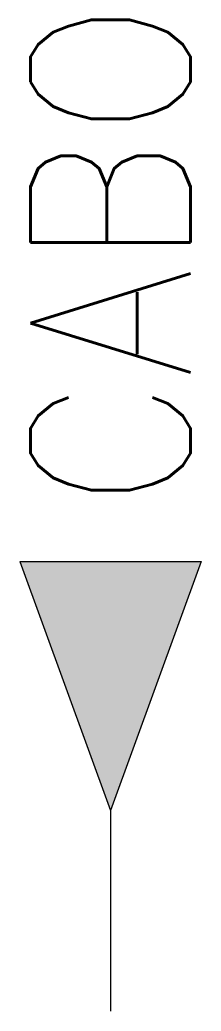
# Model space of a CAD drawing. Extents: x 97.28 to 99.09, y 227.34 to 237.23.
import ezdxf
from ezdxf.enums import TextEntityAlignment as Align

# ---------------------------------------------------------------- set-up
doc = ezdxf.new("R2010")
doc.units = 0
doc.header["$MEASUREMENT"] = 0
doc.layers.get('0').update_dxf_attribs({"linetype": 'CONTINUOUS'})
doc.styles.add('ROMANS', font='romans')

msp = doc.modelspace()

# ---------------------------------------------------------------- linework, layer by layer
at = {"color": 2}
for p, q in [((97.2751, 231.8263), (99.0871, 231.8263)), ((99.0871, 231.8263), (98.1811, 229.3426)), ((98.1811, 229.3426), (98.1811, 227.3426))]:
    msp.add_line(p, q, dxfattribs=at)
msp.add_line((97.2751, 231.8263), (98.1811, 229.3426))
msp.add_solid([(98.1811, 229.3426), (97.2751, 231.8263), (99.0871, 231.8263)], dxfattribs=at)

# ---------------------------------------------------------------- texts
at = {"color": 7, "lineweight": -3, "style": 'ROMANS', "width": 0.9}
msp.add_attdef('CABO', text='', height=1.6, rotation=90, dxfattribs=at).set_placement((98.1811, 232.3514), align=Align.MIDDLE_LEFT)

doc.saveas('drawing.dxf')
